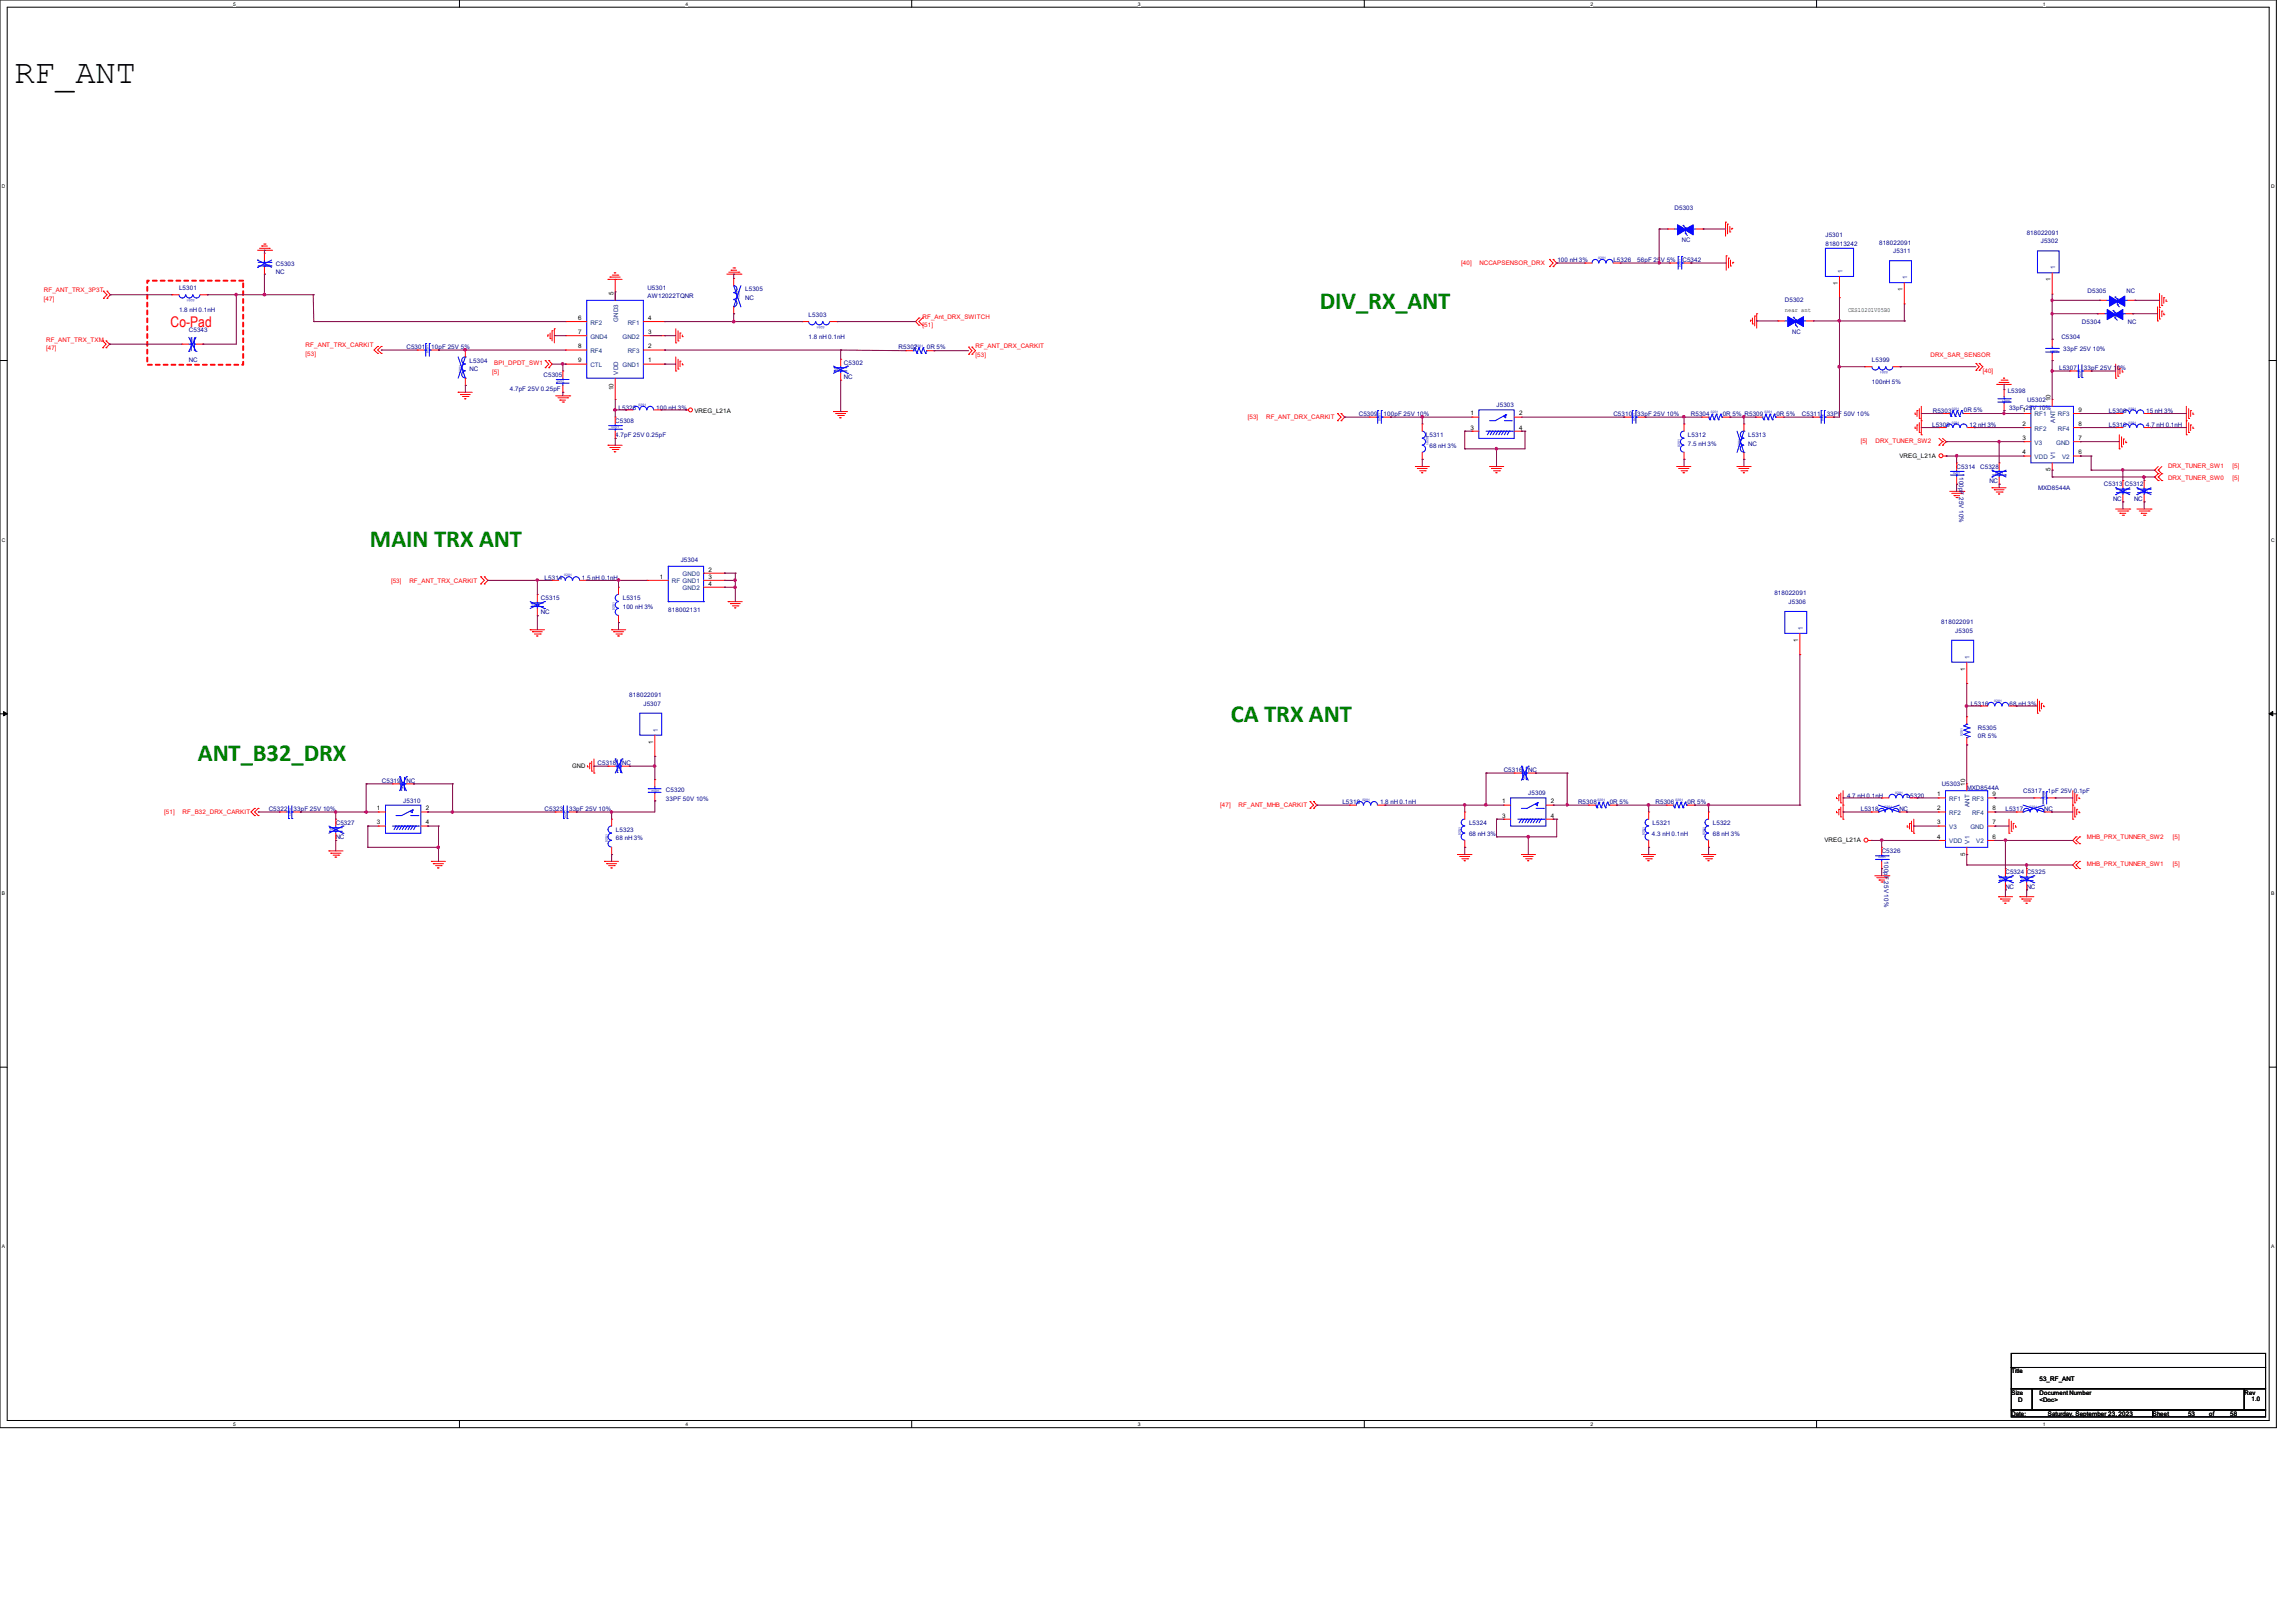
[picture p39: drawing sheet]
<svg xmlns="http://www.w3.org/2000/svg" width="297mm" height="210mm" viewBox="0 0 297 210" stroke-linecap="round" stroke-linejoin="round" font-family="sans-serif">
<defs><g id="words">
<text font-size="4.4" x="1.9" y="10.8">RF_ANT</text>
<g font-size="3.2" fill="#008000">
<text x="170.7" y="40">DIV_RX_ANT</text>
<text x="47.8" y="70.8">MAIN TRX ANT</text>
<text x="159.2" y="93.5">CA TRX ANT</text>
<text x="25.6" y="98.5">ANT_B32_DRX</text>
</g>
<text font-size="1.9" fill="#f00" x="22.1" y="42.3">Co-Pad</text>
<g font-size=".8" fill="#000080">
<text x="216.6" y="27.2">D5303</text>
<text x="35.7" y="34.4">C5303</text>
<text x="35.7" y="35.5">NC</text>
<text x="201.5" y="34">100 nH 3%</text>
<text x="208.7" y="33.9">L5326</text>
<text x="211.8" y="33.9">56pF 25V 5%</text>
<text x="217.6" y="31.3">NC</text>
<text x="217.6" y="33.9">C5342</text>
<text x="236.1" y="30.7">J5301</text>
<text x="236.1" y="31.8">818013242</text>
<text x="243.1" y="31.7">818022091</text>
<text x="244.9" y="32.8">J5311</text>
<text x="262.2" y="30.4">818022091</text>
<text x="264" y="31.5">J5302</text>
<text x="23.2" y="37.5">L5301</text>
<text x="23.2" y="40.4">1.8 nH 0.1nH</text>
<text x="83.8" y="38.5">AW12022TQNR</text>
<text x="83.8" y="37.5">U5301</text>
<text x="96.4" y="37.7">L5305</text>
<text x="96.4" y="38.8">NC</text>
<text x="104.6" y="41">L5303</text>
<text x="230.9" y="39.1">D5302</text>
<text x="269.3" y="41.9">D5304</text>
<text x="270" y="37.9">D5305</text>
<text x="275.1" y="37.9">NC</text>
<text x="275.3" y="41.9">NC</text>
<text x="24.4" y="43">C5343</text>
<text x="24.4" y="46.8">NC</text>
<text x="52.6" y="45.1">C5301</text>
<text x="55.8" y="45.1">10pF 25V 5%</text>
<text x="60.7" y="46.9">L5304</text>
<text x="104.6" y="43.9">1.8 nH 0.1nH</text>
<text x="109.2" y="47.2">C5302</text>
<text x="116.2" y="45.2">R5302</text>
<text x="119.9" y="45.2">0R 5%</text>
<text x="231.8" y="43.2">NC</text>
<text x="242.1" y="46.9">L5399</text>
<text x="266.4" y="47.9">L5307</text>
<text x="266.7" y="43.9">C5304</text>
<text x="266.9" y="45.4">33pF 25V 10%</text>
<text x="269.6" y="47.9">33pF 25V 10%</text>
<text x="60.7" y="48">NC</text>
<text x="66" y="50.6">4.7pF 25V 0.25pF</text>
<text x="70.3" y="48.8">C5305</text>
<text x="80" y="53">L5325</text>
<text x="84.9" y="53">100 nH 3%</text>
<text x="109.2" y="49.1">NC</text>
<text x="175.8" y="53.8">C5309</text>
<text x="179" y="53.8">100pF 25V 10%</text>
<text x="193.6" y="52.7">J5303</text>
<text x="208.7" y="53.8">C5310</text>
<text x="211.8" y="53.8">33pF 25V 10%</text>
<text x="218.7" y="53.8">R5304</text>
<text x="222.8" y="53.8">0R 5% R5309</text>
<text x="229.8" y="53.8">0R 5%</text>
<text x="233.1" y="53.8">C5311</text>
<text x="236.3" y="53.8">33PF 50V 10%</text>
<text x="242.1" y="49.7">100nH 5%</text>
<text x="250" y="53.5">R5303</text>
<text x="254" y="53.3">0R 5%</text>
<text x="259.7" y="50.9">L5398</text>
<text x="259.9" y="53">33pF 25V 10%</text>
<text x="262.3" y="52">U5302</text>
<text x="272.8" y="53.5">L5308</text>
<text x="277.6" y="53.5">15 nH 3%</text>
<text x="79.6" y="54.7">C5308</text>
<text x="79.6" y="56.6">4.7pF 25V 0.25pF</text>
<text x="184.4" y="56.6">L5311</text>
<text x="184.9" y="57.9">68 nH 3%</text>
<text x="218.4" y="56.6">L5312</text>
<text x="218.4" y="57.7">7.5 nH 3%</text>
<text x="226.1" y="56.6">L5313</text>
<text x="226.1" y="57.7">NC</text>
<text x="249.9" y="55.3">L5309</text>
<text x="254.8" y="55.3">12 nH 3%</text>
<text x="272.8" y="55.3">L5310</text>
<text x="277.6" y="55.3">4.7 nH 0.1nH</text>
<text x="253.1" y="60.7">C5314</text>
<text x="253.4" y="61.7" transform="rotate(90 253.4 61.7)">100pF 25V 10%</text>
<text x="256.2" y="60.7">C5328</text>
<text x="257.3" y="62.5">NC</text>
<text x="263.7" y="63.4">MXD8544A</text>
<text x="272.2" y="62.9">C5313 C5312</text>
<text x="273.3" y="64.8">NC</text>
<text x="276.1" y="64.8">NC</text>
<text x="70" y="77.7">C5315</text>
<text x="70.4" y="75">L5314</text>
<text x="75.3" y="75">1.5 nH 0.1nH</text>
<text x="80.6" y="77.7">L5315</text>
<text x="88.1" y="72.7">J5304</text>
<text x="229.5" y="77">818022091</text>
<text x="70" y="79.5">NC</text>
<text x="80.6" y="78.8">100 nH 3%</text>
<text x="86.4" y="79.2">818002131</text>
<text x="231.4" y="78.1">J5306</text>
<text x="251.1" y="80.8">818022091</text>
<text x="252.9" y="81.9">J5305</text>
<text x="81.4" y="90.2">818022091</text>
<text x="83.2" y="91.3">J5307</text>
<text x="254.9" y="91.3">L5316</text>
<text x="255.9" y="94.4">R5305</text>
<text x="255.9" y="95.5">0R 5%</text>
<text x="260" y="91.3">68 nH 3%</text>
<text x="49.4" y="101.3">C5319</text>
<text x="52.6" y="101.3">NC</text>
<text x="77.3" y="99">C5318</text>
<text x="80.5" y="99">NC</text>
<text x="194.5" y="99.9">C5316</text>
<text x="197.7" y="99.9">NC</text>
<text x="251.2" y="101.7">U5303</text>
<text x="34.8" y="104.9">C5322</text>
<text x="38" y="104.9">33pF 25V 10%</text>
<text x="43.4" y="106.8">C5327</text>
<text x="52.2" y="103.8">J5310</text>
<text x="70.4" y="104.9">C5323</text>
<text x="73.6" y="104.9">33pF 25V 10%</text>
<text x="79.7" y="107.7">L5323</text>
<text x="86.1" y="102.5">C5320</text>
<text x="86.1" y="103.6">33PF 50V 10%</text>
<text x="173.7" y="104.1">L5319</text>
<text x="178.5" y="104.1">1.8 nH 0.1nH</text>
<text x="190" y="106.8">L5324</text>
<text x="197.7" y="102.9">J5309</text>
<text x="204.1" y="104">R5308</text>
<text x="208.2" y="104">0R 5%</text>
<text x="213.8" y="106.8">L5321</text>
<text x="214.2" y="104">R5306</text>
<text x="218.3" y="104">0R 5%</text>
<text x="221.6" y="106.8">L5322</text>
<text x="238.9" y="103.2">4.7 nH 0.1nH</text>
<text x="240.7" y="104.9">L5318</text>
<text x="245.7" y="104.9">NC</text>
<text x="246.6" y="103.2">L5320</text>
<text x="254.4" y="102.2">MXD8544A</text>
<text x="259.4" y="104.9">L5317</text>
<text x="261.7" y="102.7">C5317</text>
<text x="264.5" y="104.9">NC</text>
<text x="264.9" y="102.7">1pF 25V 0.1pF</text>
<text x="43.4" y="108.6">NC</text>
<text x="79.7" y="108.8">68 nH 3%</text>
<text x="190" y="108.2">68 nH 3%</text>
<text x="213.7" y="108.1">4.3 nH 0.1nH</text>
<text x="221.6" y="108.2">68 nH 3%</text>
<text x="243.4" y="110.4">C5326</text>
<text x="243.7" y="111.5" transform="rotate(90 243.7 111.5)">100pF 25V 10%</text>
<text x="259.4" y="113.2">C5324 C5325</text>
<text x="259.4" y="115">NC</text>
<text x="262.2" y="115">NC</text>
</g>
<g font-size=".8" fill="#f00">
<text x="189" y="34.3">[40]</text>
<text x="191.4" y="34.3">NCCAPSENSOR_DRX</text>
<text x="5.7" y="37.8">RF_ANT_TRX_3P3T</text>
<text x="5.7" y="38.9">[47]</text>
<text x="119.3" y="41.3">RF_Ant_DRX_SWITCH</text>
<text x="6" y="44.2">RF_ANT_TRX_TXM</text>
<text x="6" y="45.3">[47]</text>
<text x="39.5" y="45">RF_ANT_TRX_CARKIT</text>
<text x="39.5" y="46.1">[53]</text>
<text x="63.9" y="47.2">BPI_DPDT_SW1</text>
<text x="119.3" y="42.4">[51]</text>
<text x="126.2" y="45">RF_ANT_DRX_CARKIT</text>
<text x="126.2" y="46.1">[53]</text>
<text x="249.7" y="46.2">DRX_SAR_SENSOR</text>
<text x="63.7" y="48.3">[5]</text>
<text x="256.5" y="48.2">[40]</text>
<text x="161.4" y="54.3">[53]</text>
<text x="163.8" y="54.3">RF_ANT_DRX_CARKIT</text>
<text x="240.7" y="57.4">[5]</text>
<text x="242.6" y="57.4">DRX_TUNER_SW2</text>
<text x="280.5" y="60.6">DRX_TUNER_SW1</text>
<text x="280.5" y="62.1">DRX_TUNER_SW0</text>
<text x="288.8" y="60.6">[5]</text>
<text x="288.8" y="62.1">[5]</text>
<text x="50.6" y="75.4">[53]</text>
<text x="53" y="75.4">RF_ANT_TRX_CARKIT</text>
<text x="21.3" y="105.3">[51]</text>
<text x="23.6" y="105.3">RF_B32_DRX_CARKIT</text>
<text x="157.9" y="104.5">[47]</text>
<text x="160.2" y="104.5">RF_ANT_MHB_CARKIT</text>
<text x="270" y="112.1">MHB_PRX_TUNNER_SW1</text>
<text x="270" y="108.6">MHB_PRX_TUNNER_SW2</text>
<text x="281.1" y="112.1">[5]</text>
<text x="281.1" y="108.6">[5]</text>
</g>
<g font-size=".8" fill="#004080">
<text x="238.3" y="35.3" transform="rotate(-90 238.3 35.3)">1</text>
<text x="265.8" y="34.8" transform="rotate(-90 265.8 34.8)">1</text>
<text x="76.4" y="42">RF2</text>
<text x="80" y="41.6" transform="rotate(-90 80 41.6)">GND3</text>
<text x="81.2" y="42">RF1</text>
<text x="246.7" y="36.1" transform="rotate(-90 246.7 36.1)">1</text>
<text x="76.4" y="47.5">CTL</text>
<text x="76.4" y="43.8">GND4</text>
<text x="76.4" y="45.7">RF4</text>
<text x="80.5" y="47.5">GND1</text>
<text x="80.5" y="43.8">GND2</text>
<text x="81.2" y="45.7">RF3</text>
<text x="80" y="48.5" transform="rotate(-90 80 48.5)">VDD</text>
<text x="263.2" y="53.9">RF1</text>
<text x="266.2" y="53.9">RF3</text>
<text x="263.2" y="55.7">RF2</text>
<text x="263.2" y="57.5">V3</text>
<text x="263.2" y="59.4">VDD</text>
<text x="265.8" y="59.4" transform="rotate(-90 265.8 59.4)">V1</text>
<text x="265.8" y="54.7" transform="rotate(-90 265.8 54.7)">ANT</text>
<text x="266" y="57.5">GND</text>
<text x="266.2" y="55.7">RF4</text>
<text x="266.7" y="59.4">V2</text>
<text x="86.9" y="75.5">RF GND1</text>
<text x="88.3" y="74.5">GND0</text>
<text x="88.3" y="76.4">GND2</text>
<text x="233.2" y="81.5" transform="rotate(-90 233.2 81.5)">1</text>
<text x="254.8" y="85.2" transform="rotate(-90 254.8 85.2)">1</text>
<text x="85.1" y="94.7" transform="rotate(-90 85.1 94.7)">1</text>
<text x="252.1" y="103.6">RF1</text>
<text x="252.1" y="105.5">RF2</text>
<text x="252.1" y="107.3">V3</text>
<text x="254.8" y="104.4" transform="rotate(-90 254.8 104.4)">ANT</text>
<text x="254.9" y="107.3">GND</text>
<text x="255.1" y="103.6">RF3</text>
<text x="255.1" y="105.5">RF4</text>
<text x="252.1" y="109.1">VDD</text>
<text x="254.8" y="109.2" transform="rotate(-90 254.8 109.2)">V1</text>
<text x="255.7" y="109.1">V2</text>
</g>
<g font-size=".8">
<text x="74.8" y="41.4">6</text>
<text x="79.4" y="38.2" transform="rotate(-90 79.4 38.2)">5</text>
<text x="83.9" y="41.4">4</text>
<text x="230.9" y="40.4">near ant</text>
<text x="237.7" y="36.9" transform="rotate(-90 237.7 36.9)">1</text>
<text x="239.1" y="40.4">CES10201V05B0</text>
<text x="246.1" y="37.7" transform="rotate(-90 246.1 37.7)">1</text>
<text x="265.2" y="36.4" transform="rotate(-90 265.2 36.4)">1</text>
<text x="74.8" y="46.9">9</text>
<text x="74.8" y="43.2">7</text>
<text x="74.8" y="45.1">8</text>
<text x="83.9" y="46.9">1</text>
<text x="83.9" y="43.2">3</text>
<text x="83.9" y="45.1">2</text>
<text x="79.4" y="50.5" transform="rotate(-90 79.4 50.5)">10</text>
<text x="89.8" y="53.5">VREG_L21A</text>
<text x="190.2" y="53.8">1</text>
<text x="196.5" y="53.8">2</text>
<text x="261.6" y="53.3">1</text>
<text x="265.2" y="51.9" transform="rotate(-90 265.2 51.9)">10</text>
<text x="268.9" y="53.3">9</text>
<text x="190.2" y="55.6">3</text>
<text x="196.5" y="55.6">4</text>
<text x="245.7" y="59.2">VREG_L21A</text>
<text x="261.6" y="55.1">2</text>
<text x="261.6" y="56.9">3</text>
<text x="261.6" y="58.8">4</text>
<text x="268.9" y="55.1">8</text>
<text x="268.9" y="56.9">7</text>
<text x="268.9" y="58.8">6</text>
<text x="265.2" y="61" transform="rotate(-90 265.2 61)">5</text>
<text x="85.3" y="74.9">1</text>
<text x="91.7" y="74">2</text>
<text x="91.7" y="74.9">3</text>
<text x="91.7" y="75.8">4</text>
<text x="232.6" y="83.1" transform="rotate(-90 232.6 83.1)">1</text>
<text x="254.2" y="86.8" transform="rotate(-90 254.2 86.8)">1</text>
<text x="74" y="99.4">GND</text>
<text x="84.5" y="96.2" transform="rotate(-90 84.5 96.2)">1</text>
<text x="254.2" y="101.7" transform="rotate(-90 254.2 101.7)">10</text>
<text x="48.8" y="104.9">1</text>
<text x="48.8" y="106.7">3</text>
<text x="55.1" y="104.9">2</text>
<text x="55.1" y="106.7">4</text>
<text x="194.3" y="104">1</text>
<text x="194.3" y="105.8">3</text>
<text x="200.6" y="104">2</text>
<text x="200.6" y="105.8">4</text>
<text x="250.6" y="103">1</text>
<text x="250.6" y="104.9">2</text>
<text x="250.6" y="106.7">3</text>
<text x="257.8" y="103">9</text>
<text x="257.8" y="104.9">8</text>
<text x="257.8" y="106.7">7</text>
<text x="236" y="109">VREG_L21A</text>
<text x="250.6" y="108.5">4</text>
<text x="254.2" y="110.7" transform="rotate(-90 254.2 110.7)">5</text>
<text x="257.8" y="108.5">6</text>
<text x="260.2" y="177.7">Title</text>
<text x="263.8" y="178.6">53_RF_ANT</text>
<text x="260.2" y="180.5">Size</text>
<text x="260.2" y="183.2">Date:</text>
<text x="261.1" y="181.4">D</text>
<text x="263.8" y="181.4">&lt;Doc&gt;</text>
<text x="263.8" y="180.5">Document Number</text>
<text x="264.9" y="183.2">Saturday, September 23, 2023</text>
<text x="278.5" y="183.2">Sheet</text>
<text x="283" y="183.2">53</text>
<text x="285.8" y="183.2">of</text>
<text x="288.5" y="183.2">58</text>
<text x="290.3" y="180.5">Rev</text>
<text x="291.3" y="181.3">1.0</text>
</g>
<g font-size=".6">
<text x="30.2" y=".7">5</text>
<text x="88.7" y=".7">4</text>
<text x="147.2" y=".7">3</text>
<text x="205.7" y=".7">2</text>
<text x="264.2" y=".7">1</text>
<text x=".3" y="24.4">D</text>
<text x="293.8" y="24.4">D</text>
<text x=".3" y="70.1">C</text>
<text x="293.8" y="70.1">C</text>
<text x=".3" y="115.8">B</text>
<text x="293.8" y="115.8">B</text>
<text x=".3" y="161.5">A</text>
<text x="293.8" y="161.5">A</text>
<text x="30.2" y="184.5">5</text>
<text x="88.7" y="184.5">4</text>
<text x="147.2" y="184.5">3</text>
<text x="205.7" y="184.5">2</text>
<text x="264.2" y="184.5">1</text>
</g>
<g font-size=".4" fill="#00f">
<text x="35" y="34.1" transform="rotate(-180 35 34.1)">0201</text>
<text x="206.8" y="33.5">0201</text>
<text x="217.4" y="34.5" transform="rotate(-90 217.4 34.5)">0201</text>
<text x="25.1" y="38.7" transform="rotate(-180 25.1 38.7)">0201</text>
<text x="95.4" y="37.7" transform="rotate(90 95.4 37.7)">0201</text>
<text x="24.9" y="43.8" transform="rotate(90 24.9 43.8)">0201</text>
<text x="55.4" y="45.7" transform="rotate(-90 55.4 45.7)">0201</text>
<text x="106.6" y="42.2" transform="rotate(-180 106.6 42.2)">0201</text>
<text x="108" y="47.9">0201</text>
<text x="118.4" y="44.9">0201</text>
<text x="266.2" y="45.3" transform="rotate(-180 266.2 45.3)">0201</text>
<text x="59.7" y="48.2" transform="rotate(-90 59.7 48.2)">0201</text>
<text x="72.1" y="49.4">0201</text>
<text x="82.6" y="52.6">0201</text>
<text x="221.3" y="53.5">0201</text>
<text x="228.3" y="53.5">0201</text>
<text x="244.2" y="48" transform="rotate(-180 244.2 48)">0201</text>
<text x="252.5" y="53">0201</text>
<text x="260" y="51.8" transform="rotate(-180 260 51.8)">0201</text>
<text x="269.2" y="48.8" transform="rotate(-90 269.2 48.8)">0201</text>
<text x="275.3" y="53">0201</text>
<text x="79.1" y="55.4">0201</text>
<text x="178.6" y="54.4" transform="rotate(-90 178.6 54.4)">0201</text>
<text x="184.5" y="56.6" transform="rotate(90 184.5 56.6)">0201</text>
<text x="211.5" y="54.4" transform="rotate(-90 211.5 54.4)">0201</text>
<text x="217.3" y="57.8" transform="rotate(-90 217.3 57.8)">0201</text>
<text x="225.1" y="57.8" transform="rotate(-90 225.1 57.8)">0201</text>
<text x="235.9" y="54.5" transform="rotate(-90 235.9 54.5)">0402</text>
<text x="252.5" y="54.9">0201</text>
<text x="275.3" y="54.9">0201</text>
<text x="252.6" y="61.3">0201</text>
<text x="258.1" y="61.3">0201</text>
<text x="274.2" y="63.6">0201</text>
<text x="276.9" y="63.6">0201</text>
<text x="73" y="74.6">0201</text>
<text x="68.8" y="78.4">0201</text>
<text x="79.5" y="78.9" transform="rotate(-90 79.5 78.9)">0201</text>
<text x="253.9" y="95.2" transform="rotate(-90 253.9 95.2)">0201</text>
<text x="258" y="90.9">0201</text>
<text x="80" y="98.7" transform="rotate(90 80 98.7)">0201</text>
<text x="197.3" y="100.8" transform="rotate(-90 197.3 100.8)">0201</text>
<text x="37.5" y="104.6" transform="rotate(90 37.5 104.6)">0201</text>
<text x="42.7" y="107.4">0201</text>
<text x="52.2" y="102.2" transform="rotate(-90 52.2 102.2)">0201</text>
<text x="73.2" y="105.8" transform="rotate(-90 73.2 105.8)">0201</text>
<text x="85.3" y="102.2" transform="rotate(-180 85.3 102.2)">0402</text>
<text x="176.2" y="103.7">0201</text>
<text x="206.7" y="103.7">0201</text>
<text x="216.7" y="103.7">0201</text>
<text x="243.8" y="104.6">0201</text>
<text x="245.2" y="102.7">0201</text>
<text x="262.6" y="104.6">0201</text>
<text x="264.4" y="102.5" transform="rotate(90 264.4 102.5)">0201</text>
<text x="78.6" y="108.9" transform="rotate(-90 78.6 108.9)">0201</text>
<text x="189" y="108" transform="rotate(-90 189 108)">0201</text>
<text x="212.8" y="108" transform="rotate(-90 212.8 108)">0201</text>
<text x="220.6" y="108" transform="rotate(-90 220.6 108)">0201</text>
<text x="243" y="111.1">0201</text>
<text x="258.7" y="113.8">0201</text>
<text x="261.5" y="113.8">0201</text>
</g>
</g></defs>
<path d="M0 0h294.5v184.7h-294.5zM.9 .9h292.6v182.9h-292.6z" fill="none" stroke="#000" stroke-width=".13"/>
<g fill="#fff">
<path d="M30.2 .1h.3v.7h-.3z"/>
<path d="M30.2 183.9h.3v.8h-.3z"/>
</g>
<path d="M59.4 0v.9M59.4 183.8v.9" fill="none" stroke="#000" stroke-width=".13"/>
<g fill="#fff">
<path d="M88.7 .1h.3v.7h-.3z"/>
<path d="M88.7 183.9h.3v.8h-.3z"/>
</g>
<path d="M117.9 0v.9M117.9 183.8v.9" fill="none" stroke="#000" stroke-width=".13"/>
<g fill="#fff">
<path d="M147.2 .1h.3v.7h-.3z"/>
<path d="M147.2 183.9h.3v.8h-.3z"/>
</g>
<path d="M176.5 0v.9M176.5 183.8v.9" fill="none" stroke="#000" stroke-width=".13"/>
<g fill="#fff">
<path d="M205.7 .1h.4v.7h-.4z"/>
<path d="M205.7 183.9h.4v.8h-.4z"/>
</g>
<path d="M235 0v.9M235 183.8v.9" fill="none" stroke="#000" stroke-width=".13"/>
<g fill="#fff">
<path d="M264.2 .1h.4v.7h-.4z"/>
<path d="M264.2 183.9h.4v.8h-.4z"/>
<path d="M.3 23.8h.4v.7h-.4z"/>
<path d="M293.8 23.8h.5v.7h-.5z"/>
<path d="M.3 69.5h.4v.7h-.4z"/>
<path d="M293.8 69.5h.5v.7h-.5z"/>
</g>
<path d="M0 46.7h.9M293.5 46.7h1" fill="none" stroke="#000" stroke-width=".13"/>
<g fill="#fff">
<path d="M.3 115.2h.4v.8h-.4z"/>
<path d="M293.8 115.2h.4v.8h-.4z"/>
</g>
<path d="M0 92.4h.9M293.5 92.4h1" fill="none" stroke="#000" stroke-width=".13"/>
<path d="M.5 92.1l.4 .3-.4 .2zM293.5 92.4l.5-.3v.5z" fill="#000" stroke="#000" stroke-width=".13"/>
<g fill="#fff">
<path d="M.3 161h.3v.7h-.3z"/>
<path d="M293.8 161h.4v.7h-.4z"/>
</g>
<path d="M0 138.1h.9M293.5 138.1h1M260.2 175.1h32.9v1.9h-32.9zM260.2 177h32.9v2.7h-32.9zM260.2 179.7h2.7v2.8h-2.7zM262.9 179.7h27.4v2.8h-27.4zM290.3 179.7h2.8v2.8h-2.8zM260.2 182.5h18.3v.8h-18.3zM278.5 182.5h14.6v.8h-14.6z" fill="none" stroke="#000" stroke-width=".13"/>
<path d="M19 36.3h12.5v10.9h-12.5z" fill="none" stroke="#f00" stroke-width=".25" stroke-dasharray=".5"/>
<g fill="none" stroke="#f00" stroke-width=".13">
<path d="M13.4 38.6h.1M13.4 37.7h.1M13.4 37.7l.4 .4-.4 .5M13.8 37.7h.1M13.8 38.6h.1M13.8 37.7l.5 .4-.5 .5M22.2 38.1h.1M22.2 38.1h1M25.9 38.1h.9M26.8 38.1h.1M33.3 32.4h1.8M33.6 32.1h1.2"/>
<path d="M33.9 31.8h.1M33.9 31.8h.7M34.1 31.6h.2M34.2 35.5h.1M34.2 32.8h.1M34.2 32.8v.9M34.2 34.6v.9M34.3 31.6h.1M34.8 32.1h.1M35.1 32.4h.1M78.7 36.2h.1M78.7 36.2h1.8"/>
<path d="M78.9 35.9h.1M78.9 35.9h1.3M79.2 35.6h.7M79.5 35.3h.1M79.5 35.3h.2M79.6 36.2h.1M79.6 36.2v2.7M79.9 35.6h.1M94 35.5h1.8M94.3 35.2h1.3M94.6 35h.1M94.6 35h.7"/>
<path d="M94.8 34.7h.2M94.9 36h.1M94.9 36v1M94.9 39.7v.9M95 34.7h.1M95.6 35.2h.1M95.8 35.5h.1M200.4 34.5h.1M200.4 33.6h.1M200.4 33.6l.5 .4-.5 .5M200.9 33.6h.1M200.9 34.5h.1"/>
<path d="M200.9 33.6l.5 .4-.5 .5M205 34h.1M205 34h1M208.7 34h.9M209.6 34h.1M215.7 29.6h.1M215.7 29.6h.9M216 34h.1M216 34h.9M217.8 34h.9M218.7 34h.1M219.4 29.6h.9"/>
<path d="M220.3 29.6h.1M223.2 28.7h.1M223.2 28.7v1.9M223.3 33.1h.1M223.3 33.1v1.9M223.5 29h.1M223.5 29v1.3M223.6 33.4h.1M223.6 33.4v1.3M223.8 30h.1M223.8 29.3v.7M223.9 34.4h.1"/>
<path d="M223.9 33.7v.7M224 29.5h.1M224 29.5v.2M224.2 34h.1M224.2 34v.1M238 38.5h.1M238 35.8v2.7M246.3 39.3h.1M246.3 36.6v2.7M265.5 38.1h.1M265.5 35.3v2.8M271.6 38.9h.1"/>
<path d="M271.6 38.9h.9M275.3 38.9h.9M276.2 38.9h.1M279.1 39.7v1.8M279.4 39.8h.1M279.4 38v1.8M279.4 40v1.3M279.7 39.5h.1M279.7 38.2v1.3M279.9 38.5h.1M279.9 38.5v.7M280.2 39h.1"/>
<path d="M280.2 38.8v.2M13.3 45h.1M13.3 44.1h.1M13.3 44.1l.4 .4-.4 .5M13.7 44.1h.1M13.7 45h.1M13.7 44.1l.5 .4-.5 .5M23.5 44.5h.1M23.5 44.5h.9M25.4 44.5h.8M26.2 44.5h.1M48.9 45.7h.1"/>
<path d="M48.9 44.8h.1M48.9 44.8l-.5 .5 .5 .4M49.3 45.7h.1M49.3 44.8h.1M49.3 44.8l-.4 .5 .4 .4M54 45.3h.1M54 45.3h.9M55.8 45.3h.9M56.7 45.3h.1M59.3 50.8h.1M59.3 50.8h1.8M59.6 51.1h.1"/>
<path d="M59.6 51.1h1.2M59.8 51.3h.7M60.1 51.6h.1M60.1 51.6h.2M60.2 49.9h.1M60.2 45.3h.1M60.2 45.3v.9M60.2 48.9v1M60.5 51.3h.1M70.5 46.7h.1M70.5 47.6h.1M70.5 46.7l.5 .4-.5 .5"/>
<path d="M70.9 43.3h.1M70.9 43.3v.3M71 47.6h.1M71 46.7h.1M71 46.7l.4 .4-.4 .5M71.2 43.8h.1M71.2 43.1v.7M71.4 42.8h.1M71.4 42.8v1.3M71.7 42.5h.1M71.7 42.5v1.9M71.9 51.2h1.8"/>
<path d="M72.2 51.5h1.2M72.4 51.8h.1M72.4 51.8h.8M72.7 52h.2M72.8 48h.1M72.8 50.8h.1M72.8 48v.9M72.8 49.9v.9M72.9 52h.1M73.2 47.1h.1M73.2 43.4h.1M73.2 41.6h.1"/>
<path d="M73.2 45.3h.1M73.2 45.3h2.7M73.2 47.1h2.7M73.2 43.4h2.7M73.2 41.6h2.7M73.4 51.5h.1M73.7 51.2h.1M78.7 57.6h.1M78.7 57.6h1.8M78.9 57.9h.1M78.9 57.9h1.3M79.2 58.2h.7"/>
<path d="M79.5 58.5h.1M79.5 58.5h.2M79.6 54h.1M79.6 56.7h.1M79.6 51.7h.1M79.6 48.9v2.8M79.6 54v.9M79.6 55.8v.9M79.9 58.2h.1M80.9 53h.1M80.9 53h1M83.2 45.3h2.8"/>
<path d="M83.2 47.1h2.8M83.2 43.4h2.8M83.2 41.6h2.8M84.6 53h.9M85.5 53h.1M86 47.1h.1M86 43.4h.1M86 41.6h.1M86 45.3h.1M87.4 44.4h.1M87.4 48h.1M87.4 42.5v1.9"/>
<path d="M87.4 46.2v1.8M87.7 44.1h.1M87.7 47.8h.1M87.7 42.8v1.3M87.7 46.5v1.3M88 43.1h.1M88 46.7h.1M88 43.1v.7M88 46.7v.8M88.3 43.6h.1M88.3 47.2h.1M88.3 43.3v.3"/>
<path d="M88.3 47v.2M88.7 53h.1M88.7 53h.4M94.9 40.6h.1M103.7 41.6h.1M103.7 41.6h.9M107.4 41.6h.9M107.8 53.3h.1M107.8 53.3h1.8M108.1 53.5h.1M108.1 53.5h1.3M108.3 41.6h.1"/>
<path d="M108.4 53.8h.7M108.6 54.1h.1M108.6 54.1h.2M108.8 46.5h.1M108.8 49.2h.1M108.8 46.5v.9M108.8 48.3v.9M109.1 53.8h.1M117.1 45.4h.1M117.1 45.4h1M118.9 42.1h.1M118.9 41.1h.1"/>
<path d="M118.9 41.1l-.5 .5 .5 .5M119.3 41.1h.1M119.3 42.1h.1M119.3 41.1l-.4 .5 .4 .5M119.9 45.4h.9M120.8 45.4h.1M125.3 45.8h.1M125.3 44.9h.1M125.3 44.9l.4 .5-.4 .4M125.7 45.8h.1M125.7 44.9h.1M125.7 44.9l.5 .5-.5 .4"/>
<path d="M173 54.4h.1M173 53.5h.1M173 53.5l.5 .5-.5 .4M173.5 53.5h.1M173.5 54.4h.1M173.5 53.5l.4 .5-.4 .4M177.1 54h.1M177.1 54h1M179 54h.9M179.9 54h.1M184 59.4h.1M184 54.9h.1"/>
<path d="M184 54.9v.9M184 58.5v.9M190.4 54h.1M190.4 55.8h.1M190.4 54h.9M190.4 55.8h.9M195.9 54h.9M195.9 55.8h.9M196.8 54h.1M196.8 55.8h.1M210.1 54h.1M210.1 54h.9"/>
<path d="M211.9 54h.9M212.8 54h.1M217.8 59.4h.1M217.8 54.9h.1M217.8 54.9v.9M217.8 58.5v.9M220.1 54h.1M220.1 54h.9M222.8 54h1M223.8 54h.1M225.6 59.4h.1M225.6 54.9h.1"/>
<path d="M225.6 54.9v.9M225.6 58.5v.9M226.4 41.4h.1M226.4 41.4v.2M226.7 41.9h.1M226.7 41.1v.8M227 40.9h.1M227 40.9v1.3M227.1 54h.1M227.1 54h.9M227.2 40.6h.1M227.2 40.6v1.9"/>
<path d="M229.8 54h.9M230 41.5h.1M230 41.5h.9M230.7 54h.1M233.6 41.5h1M234.5 54h.1M234.5 54h.9M234.6 41.5h.1M236.3 54h.9M237.2 54h.1M241.2 47.5h.1M241.2 47.5h.9"/>
<path d="M244.9 47.5h.9M245.8 47.5h.1M247.7 53.6h.1M247.7 55.4h.1M247.7 53.4v.2M247.7 55.2v.2M248 53.1h.1M248 55h.1M248 53.1v.8M248 55v.7M248.3 54.1h.1M248.3 56h.1"/>
<path d="M248.3 52.9v1.2M248.3 54.7v1.3M248.5 54.4h.1M248.5 56.3h.1M248.5 52.6v3.7M250.8 57.6h.1M250.8 55.3h.1M250.8 56.7l.5 .4M250.8 55.3h1M251.3 57.1h.1M251.3 57.6h.1M251.3 53.5h.1"/>
<path d="M251.3 53.5h.9M251.3 57.1l-.5 .5M251.3 56.7l.5 .4M251.4 59h.4M251.8 59h.1M251.8 57.1h.1M251.8 57.1l-.5 .5M253.1 59.9h.1M253.1 59.9v.9M254 53.5h.9M254.5 55.3h.9M254.9 53.5h.1"/>
<path d="M255.4 55.3h.1M255.6 47.9h.1M255.6 47h.1M255.6 47l.4 .5-.4 .4M256 47.9h.1M256 47h.1M256 47l.5 .5-.5 .4M258.3 49.7h.1M258.3 49.7h1.9M258.6 49.5h.1M258.6 59.9h.1M258.6 49.5h1.3"/>
<path d="M258.6 59.9v.9M258.9 49.2h.7M259.2 48.9h.1M259.2 53.1h.1M259.2 50.4h.1M259.2 50.4v.9M259.2 52.2v.9M259.6 49.2h.1M261.8 53.5h.1M261.8 55.3h.1M261.8 57.1h.1M261.8 59h.1"/>
<path d="M261.8 59h.9M261.8 53.5h.9M261.8 55.3h.9M261.8 57.1h.9M265.5 51.7h.1M265.5 46.7h.1M265.5 43.9h.1M265.5 43.9v.9M265.5 45.7v1M265.5 51.7v.9M265.5 59.9v.9M267.8 48h.1"/>
<path d="M267.8 48h.8M268.2 59h.9M268.2 53.5h.9M268.2 55.3h.9M268.2 57.1h.9M269.1 53.5h.1M269.1 55.3h.1M269.1 57.1h.1M269.1 59h.1M269.6 48h.9M270.5 48h.1M271.3 40.6h.1"/>
<path d="M271.3 40.6h.9M273.7 48.9h.1M273.7 53.5h.1M273.7 55.3h.1M273.7 47.1v1.8M273.7 53.5h.9M273.7 55.3h.9M274 48.7h.1M274 47.4v1.3M274.2 58.1h.1M274.2 56.3v1.8M274.2 47.7h.1"/>
<path d="M274.2 47.7v.7M274.4 57.8h.1M274.4 56.5v1.3M274.5 48.1h.1M274.5 47.9v.2M274.7 56.8h.1M274.7 56.8v.7M275 57.3h.1M275 57.1v.2M275 40.6h.9M275.9 40.6h.1M277.4 53.5h.9"/>
<path d="M277.4 55.3h.9M278.3 53.5h.1M278.3 55.3h.1M279.1 41.5h.1M279.4 41.3h.1M279.7 40.3h.1M279.7 40.3v.7M279.9 40.7h.1M279.9 40.5v.2M282.8 54.4h.1M282.8 56.3h.1M282.8 52.6v3.7"/>
<path d="M283.1 54.1h.1M283.1 56h.1M283.1 52.9v1.2M283.1 54.7v1.3M283.4 53.1h.1M283.4 55h.1M283.4 53.1v.8M283.4 55v.7M283.7 53.6h.1M283.7 55.4h.1M283.7 53.4v.2M283.7 55.2v.2"/>
<path d="M62.2 75.6h.1M62.2 74.6h.1M62.2 74.6l.5 .5-.5 .5M62.7 74.6h.1M62.7 75.6h.1M62.7 74.6l.4 .5-.4 .5M69.5 76.9h.1M69.5 79.7h.1M69.5 76.9v1M69.5 78.7v1M71.3 75.1h.1M71.3 75.1h1"/>
<path d="M75 75.1h.9M75.9 75.1h.1M80 76h.1M80 76v.9M80 79.7v.9M83.7 75.1h.1M83.7 75.1h2.7M91 74.2h2.7M91 75.1h2.7M91 76h2.7M93.7 74.2h.1M93.7 75.1h.1"/>
<path d="M93.7 76h.1M94.2 77.9h.1M94.2 77.9h1.8M94.5 78.1h.1M94.5 78.1h1.3M94.7 78.4h.8M95 78.7h.1M95 78.7h.2M95.5 78.4h.1M183.1 60.4h.1M183.1 60.4h1.8M183.3 60.6h.1"/>
<path d="M183.3 60.6h1.3M183.6 60.9h.8M183.9 61.2h.1M183.9 61.2h.2M184.4 60.9h.1M192.7 60.4h.1M192.7 60.4h1.8M193 60.6h.1M193 60.6h1.2M193.2 60.9h.8M193.5 61.2h.1M193.5 61.2h.2"/>
<path d="M194 60.9h.1M216.9 60.4h.1M216.9 60.4h1.8M217.2 60.6h.1M217.2 60.6h1.3M217.5 60.9h.7M217.7 61.2h.1M217.7 61.2h.2M218.2 60.9h.1M224.7 60.4h.1M224.7 60.4h1.8M225 60.6h.1"/>
<path d="M225 60.6h1.2M225.2 60.9h.8M225.5 61.2h.1M225.5 61.2h.2M226 60.9h.1M252.2 63.6h1.8M252.5 63.8h1.2M252.8 64.1h.1M252.8 64.1h.7M253 64.4h.2M253.1 62.7h.1M253.1 61.7v1"/>
<path d="M253.2 64.4h.1M253.7 63.8h.1M254 63.6h.1M257.7 63.1h.1M257.7 63.1h1.8M258 63.4h.1M258 63.4h1.2M258.2 63.7h.8M258.5 63.9h.1M258.5 63.9h.2M258.6 62.7h.1M258.6 61.7v1"/>
<path d="M259 63.7h.1M265.5 60.8h.1M273.7 65.9h1.8M274 66.1h1.3M274.2 66.4h.1M274.2 66.4h.8M274.5 66.7h.2M274.6 62.2h.1M274.6 64.9h.1M274.6 62.2v.9M274.6 64v.9M274.7 66.7h.1"/>
<path d="M275.3 66.1h.1M275.5 65.9h.1M276.4 65.9h1.9M276.7 66.1h1.3M277 66.4h.1M277 66.4h.7M277.3 66.7h.2M277.4 62.2h.1M277.4 64.9h.1M277.4 62.2v.9M277.4 64v.9M277.5 66.7h.1"/>
<path d="M278 66.1h.1M278.3 65.9h.1M278.7 60.8h.1M278.7 61.7h.1M278.7 60.8l.5 .5M278.7 61.7l.5 .5M279.2 60.8h.1M279.2 61.3h.1M279.2 61.7h.1M279.2 62.2h.1M279.2 60.8l.5 .5M279.2 60.4l-.5 .4"/>
<path d="M279.2 61.7l.5 .5M279.2 61.3l-.5 .4M279.7 61.3h.1M279.7 62.2h.1M279.7 60.4l-.5 .4M279.7 61.3l-.5 .4M68.6 81.5h.1M68.6 81.5h1.8M68.9 81.7h.1M68.9 81.7h1.2M69.1 82h.8M69.4 82.3h.1"/>
<path d="M69.4 82.3h.2M69.9 82h.1M76 99.2h.1M76 99.1v.1M76.3 98.8h.1M76.3 98.8v.7M76.5 99.8h.1M76.5 98.5v1.3M76.8 98.2v1.8M78.7 99.1h.1M78.7 99.1h.9M79.1 81.5h.1"/>
<path d="M79.1 81.5h1.8M79.4 81.7h.1M79.4 81.7h1.3M79.7 82h.7M79.9 82.3h.1M79.9 82.3h.2M80 80.6h.1M80.4 82h.1M80.5 99.1h.9M81.4 99.1h.1M84.7 97.9h.1M84.7 95.1v2.8"/>
<path d="M232.8 84.7h.1M232.8 82v2.7M254.4 96.4h.1M254.4 92.8h.1M254.4 88.4h.1M254.4 85.7v2.7M254.4 92.8v.8M254.4 95.5v.9M256.2 91.4h.1M256.2 91.4h.9M259.9 91.4h.9M260.8 91.4h.1"/>
<path d="M263.6 92.3h.1M263.6 90.5v1.8M263.8 92h.1M263.8 90.7v1.3M264.1 91h.1M264.1 91v.7M264.4 91.4h.1M264.4 91.3v.1M32.9 104.6h.1M32.9 105.5h.1M32.9 104.6l-.4 .5 .4 .4M33.4 104.6h.1"/>
<path d="M33.4 105.5h.1M33.4 104.6l-.5 .5 .5 .4M36.2 105.1h.1M36.2 105.1h.8M38 105.1h.9M38.9 105.1h.1M42.5 110.1h.1M42.5 110.1h1.9M42.8 110.4h.1M42.8 110.4h1.3M43.1 110.7h.7M43.3 110.9h.1"/>
<path d="M43.3 110.9h.3M43.4 106h.1M43.4 108.8h.1M43.4 106v.9M43.4 107.8v1M43.8 110.7h.1M48.9 105.1h.1M48.9 106.9h.1M48.9 105.1h1M48.9 106.9h1M50.8 101.4h.1M50.8 101.4h.9"/>
<path d="M52.6 101.4h.9M53.5 101.4h.1M54.4 105.1h.9M54.4 106.9h.9M55.3 105.1h.1M55.3 106.9h.1M55.8 111.5h.1M55.8 111.5h1.8M56 111.8h.1M56 111.8h1.4M56.3 112h.8M56.6 112.3h.1"/>
<path d="M56.6 112.3h.2M57.1 112h.1M71.8 105.1h.1M71.8 105.1h.9M73.6 105.1h.9M74.5 105.1h.1M76.8 100h.1M78.2 111.5h.1M78.2 111.5h1.8M78.5 111.8h.1M78.5 111.8h1.3M78.7 112h.8"/>
<path d="M79 112.3h.1M79 112.3h.2M79.1 110.6h.1M79.1 106h.1M79.1 106v.9M79.1 109.6v1M79.5 112h.1M84.7 103.6h.1M84.7 100.9h.1M84.7 100.9v.9M84.7 102.7v.9M169.5 104.6h.1"/>
<path d="M169.5 103.7h.1M169.5 103.7l.4 .5-.4 .4M169.9 103.7h.1M169.9 104.6h.1M169.9 103.7l.4 .5-.4 .4M174.6 104.2h.1M174.6 104.2h.9M178.2 104.2h1M179.2 104.2h.1M188.6 110.6h.1M188.6 110.6h1.8M188.8 110.8h.1"/>
<path d="M188.8 110.8h1.3M189.1 111.1h.8M189.4 111.4h.1M189.4 111.4h.2M189.5 109.6h.1M189.5 105.1h.1M189.5 105.1v.9M189.5 108.8v.8M189.9 111.1h.1M194.5 104.2h.1M194.5 106h.1M194.5 104.2h.9"/>
<path d="M194.5 106h.9M195.9 100h.1M195.9 100h.9M196.8 110.6h.1M196.8 110.6h1.8M197.1 110.8h.1M197.1 110.8h1.2M197.4 111.1h.7M197.6 111.4h.1M197.6 111.4h.2M197.7 100h.9M198.1 111.1h.1"/>
<path d="M198.6 100h.1M200 104.2h.9M200 106h.9M200.9 104.2h.1M200.9 106h.1M205.5 104.2h.1M205.5 104.2h.9M208.2 104.2h.9M209.1 104.2h.1M212.3 110.6h.1M212.3 110.6h1.9M212.6 110.8h.1"/>
<path d="M212.6 110.8h1.3M212.9 111.1h.7M213.1 111.4h.1M213.1 111.4h.3M213.3 109.6h.1M213.3 105.1h.1M213.3 105.1v.9M213.3 108.8v.8M213.6 111.1h.1M215.6 104.2h.1M215.6 104.2h.9M218.3 104.2h.9"/>
<path d="M219.2 104.2h.1M220.1 110.6h.1M220.1 110.6h1.9M220.4 110.8h.1M220.4 110.8h1.3M220.6 111.1h.8M220.9 111.4h.1M220.9 111.4h.2M221 109.6h.1M221 105.1h.1M221 105.1v.9M221 108.8v.8"/>
<path d="M221.4 111.1h.1M237.6 103.3h.1M237.6 105.2h.1M237.6 103.2v.1M237.6 105v.2M237.9 102.9h.1M237.9 104.7h.1M237.9 102.9v.7M237.9 104.7v.8M238.1 103.9h.1M238.1 105.7h.1M238.1 102.6v1.3"/>
<path d="M238.1 104.4v1.3M238.4 104.2h.1M238.4 106h.1M238.4 102.3v3.7M241.7 108.8h.4M242.1 108.8h.1M242.1 105.1h.1M242.1 105.1h.9M242.5 113.3h1.8M242.8 113.6h1.3M243.1 113.9h.1M243.1 113.9h.7"/>
<path d="M243.3 114.1h.2M243.4 109.6h.1M243.4 112.4h.1M243.4 103.3h.1M243.4 103.3h.9M243.4 109.6v1M243.4 111.5v.9M243.5 114.1h.1M244.1 113.6h.1M244.3 113.3h.1M245.7 105.1h.9M246.6 105.1h.1"/>
<path d="M246.7 107h.1M246.7 106.8v.2M247 106.6h.1M247 106.6v.7M247.1 103.3h.9M247.3 107.6h.1M247.3 106.3v1.3M247.6 107.8h.1M247.6 106v1.8M248 103.3h.1M250.7 103.3h.1M250.7 105.1h.1"/>
<path d="M250.7 106.9h.1M250.7 108.8h.1M250.7 108.8h1M250.7 105.1h1M250.7 103.3h1M250.7 106.9h1M254.4 101.4h.1M254.4 110.6h.1M254.4 101.4v.9M254.4 109.6v1M257.1 108.8h1M257.1 105.1h1"/>
<path d="M257.1 103.3h1M257.1 106.9h1M258.1 103.3h.1M258.1 105.1h.1M258.1 106.9h.1M258.1 108.8h.1M258.5 116h.1M258.5 116h1.8M258.8 116.3h.1M258.8 116.3h1.3M259.1 116.6h.7M259.3 116.9h.1"/>
<path d="M259.3 116.9h.2M259.4 112.4h.1M259.4 115.1h.1M259.4 112.4v.9M259.4 114.2v.9M259.8 116.6h.1M259.9 107.8h.1M259.9 106v1.8M260.2 107.6h.1M260.2 106.3v1.3M260.4 106.6h.1M260.4 106.6v.7"/>
<path d="M260.7 107h.1M260.7 106.8v.2M260.8 105.1h.1M260.8 105.1h.9M261.3 116h.1M261.3 116h1.8M261.5 116.3h.1M261.5 116.3h1.3M261.8 116.6h.8M262.1 116.9h.1M262.1 116.9h.2M262.2 112.4h.1"/>
<path d="M262.2 115.1h.1M262.2 112.4v.9M262.2 114.2v.9M262.6 116.6h.1M263.1 103.3h.1M263.1 103.3h.9M264.5 105.1h.9M264.9 103.3h1M265.4 105.1h.1M265.9 103.3h.1M268.1 104.2h.1M268.1 106h.1"/>
<path d="M268.1 102.3v3.7M268.4 103.9h.1M268.4 105.7h.1M268.4 102.6v1.3M268.4 104.4v1.3M268.6 112.4h.1M268.6 111.5h.1M268.6 108.3h.1M268.6 109.2h.1M268.6 111.5l-.5 .4 .5 .5M268.6 108.3l-.5 .5 .5 .4M268.6 102.9h.1"/>
<path d="M268.6 104.7h.1M268.6 102.9v.7M268.6 104.7v.8M268.9 103.3h.1M268.9 105.2h.1M268.9 103.2v.1M268.9 105v.2M269 111.5h.1M269 112.4h.1M269 109.2h.1M269 108.3h.1M269 111.5l-.4 .4 .4 .5"/>
<path d="M269 108.3l-.4 .5 .4 .4"/>
<circle cx="89.3" cy="53" r=".25"/>
<circle cx="251.1" cy="59" r=".25"/>
<circle cx="241.4" cy="108.7" r=".25"/>
</g>
<g fill="none" stroke="#00f" stroke-width=".13">
<path d="M24 38.1a.42 .42 0 0 1-.4 .5 .42 .42 0 0 1-.4-.5M24.9 38.1a.44 .44 0 0 1-.4 .5 .44 .44 0 0 1-.5-.5M25.9 38.1a.44 .44 0 0 1-.5 .5 .44 .44 0 0 1-.4-.5M33.3 33.7h.1M33.3 34.6h.1M33.3 33.7l1.8 .9M33.4 34h1.7M33.4 34.4h1.7M34.2 34.4h.1M34.2 34h.1M34.2 33.7v.3M34.2 34.4v.2"/>
<path d="M35.1 34h.1M35.1 34.4h.1M35.1 33.7l-1.8 .9M75.9 38.9h7.3v10h-7.3zM94.9 37a.45 .45 0 0 1 .4 .4 .45 .45 0 0 1-.4 .4M94.9 37.9a.42 .42 0 0 1 .4 .4 .42 .42 0 0 1-.4 .4M94.9 38.8a.45 .45 0 0 1 .4 .4 .45 .45 0 0 1-.4 .5M94.9 37h.1M94.9 39.7h.1M94.9 37l.9 2.7M95.8 37l-.9 2.7M206.8 34a.43 .43 0 0 0-.4-.4 .43 .43 0 0 0-.4 .4"/>
<path d="M206.8 34a.44 .44 0 0 1 .5-.4 .44 .44 0 0 1 .4 .4M207.8 34a.44 .44 0 0 1 .4-.4 .44 .44 0 0 1 .5 .4M216.6 29.6h1M216.9 34h.2M217.1 34h.1M217.1 33.2h.1M217.1 33.2v1.6M217.6 33.2h.1M217.6 34h.1M217.6 29.6h.1M217.6 34h.2M217.6 33.2v1.6"/>
<path d="M217.7 29.2h.1M217.7 29.2l.3 .3M218 30.2h.1M218 29.5h.1M218 30.2l.3 .3M218 29.5v.7M218.5 29.6h.1M218.5 29.6h.9M236.1 32.1h3.7v3.7h-3.7zM244.4 33.7h2.9v2.9h-2.9zM263.6 32.5h2.8v2.8h-2.8zM272.5 38.9h.9"/>
<path d="M273.4 38.9h.1M273.6 38.4h.1M273.6 38.4l.3 .3M273.9 39.4h.1M273.9 38.7h.1M273.9 39.4l.3 .3M273.9 38.7v.7M274.3 38.9h.1M274.3 38.9h1M24.4 45.5h.1M24.4 44.5h.3M24.4 43.6l1 1.9"/>
<path d="M24.7 43.7h.1M24.7 44.5h.1M24.7 43.7v1.7M25.1 44.5h.1M25.1 43.7h.1M25.1 44.5h.3M25.1 43.7v1.7M25.4 45.5h.1M25.4 43.6l-1 1.9M54.9 45.3h.2M55.1 45.3h.1M55.1 44.4h.1"/>
<path d="M55.1 44.4v1.7M55.5 44.4h.1M55.5 45.3h.1M55.5 45.3h.3M55.5 44.4v1.7M59.3 46.2l.9 2.7M60.2 48a.44 .44 0 0 0-.5 .4 .44 .44 0 0 0 .5 .5M60.2 47.1a.42 .42 0 0 0-.5 .4 .42 .42 0 0 0 .5 .5M60.2 46.2a.44 .44 0 0 0-.5 .4 .44 .44 0 0 0 .5 .5M60.2 48.9h.1M60.2 46.2h.1M60.2 46.2l-.9 2.7"/>
<path d="M72 49.6h.1M72 49.1h.1M72 49.6h1.6M72 49.1h1.6M72.8 49.1h.1M72.8 49.6h.1M72.8 48.9v.2M72.8 49.6v.3M78.7 55.5h1.7M78.7 55.1h1.7M79.6 55.1h.1M79.6 55.5h.1"/>
<path d="M79.6 54.9v.2M79.6 55.5v.3M80.4 55.5h.1M80.4 55.1h.1M82.7 53a.43 .43 0 0 0-.4-.4 .43 .43 0 0 0-.4 .4M83.7 53a.44 .44 0 0 0-.5-.4 .44 .44 0 0 0-.4 .4M84.5 53a.43 .43 0 0 0-.4-.4 .43 .43 0 0 0-.4 .4M105.5 41.6a.44 .44 0 0 1-.4 .4 .44 .44 0 0 1-.5-.4M106.4 41.6a.44 .44 0 0 1-.4 .4 .44 .44 0 0 1-.5-.4M107.3 41.6a.42 .42 0 0 1-.4 .4 .42 .42 0 0 1-.4-.4M107.8 47.4l1.8 .9M107.9 48h.1"/>
<path d="M107.9 47.6h.1M107.9 48h1.7M107.9 47.6h1.7M108.8 47.6h.1M108.8 48h.1M108.8 47.4v.2M108.8 48v.3M109.6 48.3h.1M109.6 47.4h.1M109.6 47.4l-1.8 .9M118.1 45.4h.1M118.2 45.4h.1"/>
<path d="M118.3 45h.1M118.3 45l-.1 .4M118.3 45l.3 .7M118.6 45.7h.1M118.9 45h.1M118.9 45l-.3 .7M118.9 45l.3 .7M119.2 45.7h.1M119.4 45h.1M119.4 45l-.2 .7M119.4 45l.3 .7M119.7 45.7h.1"/>
<path d="M119.9 45.4h.1M119.9 45.4l-.2 .3M178.1 54h.1M178.2 54h.1M178.2 53.1h.1M178.2 53.1v1.7M178.7 53.1h.1M178.7 54h.1M178.7 54h.3M178.7 53.1v1.7M184 57.6a.45 .45 0 0 1 .4 .5 .45 .45 0 0 1-.4 .4M184 56.7a.42 .42 0 0 1 .4 .4 .42 .42 0 0 1-.4 .5"/>
<path d="M184 55.8a.45 .45 0 0 1 .4 .4 .45 .45 0 0 1-.4 .5M191.3 53h4.6v3.7h-4.6zM192.2 55.8h3.4M192.7 55.8h.1M192.7 55.8l-.3 .5M193 55.8h.1M193 55.8l-.2 .5M193.4 55.8h.1M193.4 55.8l-.3 .5M193.8 55.8h.1M193.8 55.8l-.3 .5M194.1 55.8h.1"/>
<path d="M194.1 55.8l-.2 .5M194.5 53.9h.1M194.5 55.8h.1M194.5 55.8l-.3 .5M194.6 54.4h.9M194.8 53.7l-1.4 .7h-.7M194.8 53.7h.1M194.8 53.7v.4l-.3-.2M194.9 55.8h.1M194.9 55.8l-.3 .5M195.2 55.8h.1M195.2 55.8l-.2 .5"/>
<path d="M195.5 54.4h.1M195.6 55.8h.1M211 54h.2M211.2 54h.1M211.2 53.1h.1M211.2 53.1v1.7M211.6 53.1h.1M211.6 54h.1M211.6 54h.3M211.6 53.1v1.7M217.8 56.7a.42 .42 0 0 0-.4 .4 .42 .42 0 0 0 .4 .5M217.8 57.6a.44 .44 0 0 0-.4 .5 .44 .44 0 0 0 .4 .4"/>
<path d="M217.8 55.8a.44 .44 0 0 0-.4 .4 .44 .44 0 0 0 .4 .5M221 54h.1M221 54l.2 .3M221.2 54.3h.1M221.5 53.6h.1M221.5 53.6l.2 .7M221.5 53.6l-.3 .7M221.7 54.3h.1M222 53.6h.1M222 53.6l.3 .7M222 53.6l-.3 .7M222.3 54.3h.1"/>
<path d="M222.6 53.6h.1M222.6 53.6l.2 .4M222.6 53.6l-.3 .7M222.8 54h.1M224.7 55.8l.9 2.7M225.6 57.6a.44 .44 0 0 0-.5 .5 .44 .44 0 0 0 .5 .4M225.6 55.8a.44 .44 0 0 0-.5 .4 .44 .44 0 0 0 .5 .5M225.6 56.7a.42 .42 0 0 0-.5 .4 .42 .42 0 0 0 .5 .5M225.6 58.5h.1M225.6 55.8h.1M225.6 55.8l-.9 2.7M228 54h.1"/>
<path d="M228 54l.2 .3M228.2 54.3h.1M228.4 53.6h.1M228.4 53.6l.3 .7M228.4 53.6l-.2 .7M228.7 54.3h.1M229 53.6h.1M229 53.6l.3 .7M229 53.6l-.3 .7M229.3 54.3h.1M229.5 53.6h.1M229.5 53.6l.2 .4"/>
<path d="M229.5 53.6l-.2 .7M229.7 54h.1M230.9 41.5h.9M231.8 41.5h.1M232 41.1h.1M232 41.1l.3 .3M232.3 42.1h.1M232.3 41.4h.1M232.3 42.1l.2 .2M232.3 41.4v.7M232.7 41.5h.1M232.7 41.5h.9"/>
<path d="M235.4 54h.2M235.6 54h.1M235.6 53.1h.1M235.6 53.1v1.7M236 53.1h.1M236 54h.1M236 54h.3M236 53.1v1.7M242.1 47.5l.3 .3 .2 .1M243 47.5v.2l-.4 .2M243.9 47.5a.42 .42 0 0 1-.4 .4 .42 .42 0 0 1-.4-.4M244 47.5l.2 .3 .2 .1"/>
<path d="M244.9 47.5l-.1 .2-.4 .2M252.2 53.5h.1M252.2 53.5l.2 .4M252.4 53.9h.1M252.6 55.3a.43 .43 0 0 0-.4-.4 .43 .43 0 0 0-.4 .4M252.6 53.1h.1M252.6 53.1l.3 .8M252.6 53.1l-.2 .8M252.9 53.9h.1M253.2 53.1h.1M253.2 53.1l.3 .8M253.2 53.1l-.3 .8"/>
<path d="M253.5 53.9h.1M253.5 55.3a.44 .44 0 0 0-.4-.4 .44 .44 0 0 0-.5 .4M253.7 53.1h.1M253.7 53.1l.3 .4M253.7 53.1l-.2 .8M254 53.5h.1M254.5 55.3a.44 .44 0 0 0-.5-.4 .44 .44 0 0 0-.4 .4M258.4 51.6h1.7M258.4 52h1.7M259.2 52h.1M259.2 51.6h.1M259.2 51.3v.3"/>
<path d="M259.2 52v.2M260.1 51.6h.1M260.1 52h.1M262.7 52.6h5.5v7.3h-5.5zM264.6 45.1h1.7M264.6 45.6h1.7M265.5 45.6h.1M265.5 45.1h.1M265.5 44.8v.3M265.5 45.6v.1M266.3 45.1h.1M266.3 45.6h.1"/>
<path d="M268.6 48h.3M268.9 48h.1M268.9 48.9h.1M268.9 47.2v1.7M269.3 48.9h.1M269.3 48h.1M269.3 48h.3M269.3 47.2v1.7M272.2 40.6h.9M273.1 40.6h.1M273.3 40.2h.1M273.3 40.2l.3 .2"/>
<path d="M273.6 41.1h.1M273.6 40.4h.1M273.6 41.1l.3 .3M273.6 40.4v.7M274.1 40.6h.1M274.1 40.6h.9M275.5 53.5a.43 .43 0 0 0-.5-.5 .43 .43 0 0 0-.4 .5M275.5 55.3a.43 .43 0 0 0-.5-.4 .43 .43 0 0 0-.4 .4M275.5 53.5a.44 .44 0 0 1 .4-.5 .44 .44 0 0 1 .5 .5M276.4 55.3a.44 .44 0 0 0-.5-.4 .44 .44 0 0 0-.4 .4M276.4 53.5a.44 .44 0 0 1 .5-.5 .44 .44 0 0 1 .4 .5M277.3 55.3a.44 .44 0 0 0-.4-.4 .44 .44 0 0 0-.5 .4"/>
<path d="M68.6 77.9l1.8 .8M68.7 78.5h.1M68.7 78h.1M68.7 78.5h1.6M68.7 78h1.6M69.5 78h.1M69.5 78.5h.1M69.5 77.9v.1M69.5 78.5v.2M70.4 78.7h.1M70.4 77.9h.1M70.4 77.9l-1.8 .8"/>
<path d="M73.1 75.1a.43 .43 0 0 0-.4-.5 .43 .43 0 0 0-.4 .5M74 75.1a.44 .44 0 0 0-.4-.5 .44 .44 0 0 0-.4 .5M75 75.1a.44 .44 0 0 0-.5-.5 .44 .44 0 0 0-.4 .5M80 78.7a.45 .45 0 0 0-.4 .5 .45 .45 0 0 0 .4 .4M80 76.9a.45 .45 0 0 0-.4 .5 .45 .45 0 0 0 .4 .4M80 77.9a.42 .42 0 0 0-.4 .4 .42 .42 0 0 0 .4 .4M86.4 73.3h.1M86.4 77.9h.1M86.4 73.3h4.6v4.6M86.4 73.3v4.6M86.4 77.9h4.6M91 74.2h.1"/>
<path d="M91 77.9h.1M230.9 79.1h2.8v2.9h-2.8zM252.3 61.5h1.7M252.3 61h1.7M253.1 61h.1M253.1 61.5h.1M253.1 60.8v.2M253.1 61.5v.2M254 61.5h.1M254 61h.1M257.7 61.7h.1M257.7 60.8h.1"/>
<path d="M257.7 60.8l1.8 .9M257.8 61.5h1.6M257.8 61h1.6M258.6 61h.1M258.6 61.5h.1M258.6 60.8v.2M258.6 61.5v.2M259.4 61.5h.1M259.4 61h.1M259.5 60.8l-1.8 .9M273.7 64h.1M273.7 63.1h.1"/>
<path d="M273.7 63.1l1.8 .9M273.8 63.8h1.6M273.8 63.3h1.6M274.6 63.3h.1M274.6 63.8h.1M274.6 63.1v.2M274.6 63.8v.2M275.4 63.8h.1M275.4 63.3h.1M275.5 63.1l-1.8 .9M276.4 64h.1M276.4 63.1h.1"/>
<path d="M276.4 63.1l1.9 .9M276.5 63.8h1.7M276.5 63.3h1.7M277.4 63.3h.1M277.4 63.8h.1M277.4 63.1v.2M277.4 63.8v.2M278.2 63.8h.1M278.2 63.3h.1M278.3 63.1l-1.9 .9M79.6 98.2h.1M79.6 99.1h.2"/>
<path d="M79.6 98.2l.9 1.8M79.8 99.9h.1M79.8 99.1h.1M79.8 98.3v1.6M80.3 99.1h.1M80.3 99.9h.1M80.3 99.1h.2M80.3 98.3v1.6M80.5 98.2h.1M80.5 98.2l-.9 1.8M82.8 92.3h2.8v2.8h-2.8zM196.8 99.1h.1"/>
<path d="M196.8 99.1l.9 1.9M197 99.2v1.7M197.4 99.2v1.7M197.7 99.1h.1M197.7 99.1l-.9 1.9M252.5 82.8h2.8v2.9h-2.8zM254 93.9h.1M254 94.5h.1M254 95h.1M254 93.9l.8 .3M254 94.5l.8 .2M254 95l.8 .3"/>
<path d="M254.4 95.5h.1M254.4 93.7h.1M254.4 93.7l-.4 .2M254.4 93.6v.1M254.8 94.2h.1M254.8 94.7h.1M254.8 95.3h.1M254.8 94.2l-.8 .3M254.8 94.7l-.8 .3M254.8 95.3l-.4 .2M257.1 91.4a.44 .44 0 0 1 .5-.5 .44 .44 0 0 1 .4 .5M258.1 91.4a.44 .44 0 0 1 .4-.5 .44 .44 0 0 1 .5 .5"/>
<path d="M259.8 91.4a.43 .43 0 0 0-.4-.5 .43 .43 0 0 0-.4 .5M37 105.1h.3M37.3 105.9h.1M37.3 105.1h.1M37.3 104.3v1.6M37.8 105.1h.1M37.8 105.9h.1M37.8 105.1h.2M37.8 104.3v1.6M42.5 106.9l1.9 .9M42.6 107.6h.1M42.6 107.1h.1"/>
<path d="M42.6 107.6h1.7M42.6 107.1h1.7M43.4 107.1h.1M43.4 107.6h.1M43.4 106.9v.2M43.4 107.6v.2M44.4 107.8h.1M44.4 106.9h.1M44.4 106.9l-1.9 .9M49.9 104.2h4.5v3.6h-4.5zM50.8 106.9h3.3M51.2 106.9h.1"/>
<path d="M51.2 106.9l-.2 .5M51.6 106.9h.1M51.6 106.9l-.3 .5M51.7 100.5h.1M51.7 101.4h.2M51.7 100.5l.9 1.8M51.9 101.4h.1M51.9 102.2h.1M51.9 100.6v1.6M51.9 106.9h.1M51.9 106.9l-.2 .5M52.3 106.9h.1"/>
<path d="M52.3 102.2h.1M52.3 101.4h.1M52.3 106.9l-.3 .5M52.3 101.4h.3M52.3 100.6v1.6M52.6 100.5h.1M52.6 100.5l-.9 1.8M52.7 106.9h.1M52.7 106.9l-.3 .5M53 105h.1M53 106.9h.1M53 106.9l-.2 .5"/>
<path d="M53.1 105.5h1M53.3 104.8l-1.4 .7h-.7M53.3 104.8h.1M53.3 104.8v.4l-.3-.2M53.4 106.9h.1M53.4 106.9l-.3 .5M53.8 106.9h.1M53.8 106.9l-.3 .5M54.1 105.5h.1M54.1 106.9h.1M72.7 105.1h.2M72.9 105.1h.1"/>
<path d="M72.9 105.9h.1M72.9 104.3v1.6M73.4 105.9h.1M73.4 105.1h.1M73.4 105.1h.2M73.4 104.3v1.6M79.1 107.8a.44 .44 0 0 0-.4 .5 .44 .44 0 0 0 .4 .4M79.1 106.9a.44 .44 0 0 0-.4 .4 .44 .44 0 0 0 .4 .5M79.1 108.8a.42 .42 0 0 0-.4 .4 .42 .42 0 0 0 .4 .4M83.9 102.1h.1M83.9 102.5h.1M83.9 102.1h1.6"/>
<path d="M83.9 102.5h1.6M84.7 102.5h.1M84.7 102.1h.1M84.7 101.8v.3M84.7 102.5v.2M175.5 104.2a.44 .44 0 0 1 .4-.5 .44 .44 0 0 1 .5 .5M176.4 104.2a.44 .44 0 0 1 .4-.5 .44 .44 0 0 1 .5 .5M178.2 104.2a.42 .42 0 0 0-.4-.5 .42 .42 0 0 0-.5 .5M189.5 107.8a.44 .44 0 0 0-.5 .5 .44 .44 0 0 0 .5 .4M189.5 106.9a.44 .44 0 0 0-.5 .4 .44 .44 0 0 0 .5 .5M189.5 106a.43 .43 0 0 0-.5 .4 .43 .43 0 0 0 .5 .4M195.4 103.3h4.6v3.6h-4.6z"/>
<path d="M196.3 106h3.4M196.8 106h.1M196.8 106l-.3 .5M196.8 100h.2M197 100h.1M197 100.9h.1M197.1 106h.1M197.1 106l-.2 .5M197.4 100.9h.1M197.4 100h.1M197.4 100h.3M197.5 106h.1"/>
<path d="M197.5 106l-.2 .5M197.9 106h.1M197.9 106l-.3 .5M198.2 106h.1M198.2 106l-.2 .5M198.6 104.1h.1M198.6 106h.1M198.6 106l-.3 .5M198.7 104.6h.9M198.9 103.9l-1.4 .7h-.7M198.9 103.9h.1M198.9 103.9v.4l-.3-.2"/>
<path d="M199 106h.1M199 106l-.3 .5M199.3 106h.1M199.3 106l-.2 .5M199.6 104.6h.1M199.7 106h.1M206.4 104.2h.1M206.4 104.2l.2 .3M206.6 104.5h.1M206.8 103.8h.1M206.8 103.8l.3 .7M206.8 103.8l-.2 .7"/>
<path d="M207.1 104.5h.1M207.4 103.8h.1M207.4 103.8l.3 .7M207.4 103.8l-.3 .7M207.7 104.5h.1M207.9 103.8h.1M207.9 103.8l.3 .4M207.9 103.8l-.2 .7M208.2 104.2h.1M213.3 107.8a.44 .44 0 0 0-.5 .5 .44 .44 0 0 0 .5 .4M213.3 106.9a.44 .44 0 0 0-.5 .4 .44 .44 0 0 0 .5 .5M213.3 106a.42 .42 0 0 0-.5 .4 .42 .42 0 0 0 .5 .4"/>
<path d="M216.5 104.2h.1M216.5 104.2l.1 .3M216.6 104.5h.1M216.9 103.8h.1M216.9 103.8l.3 .7M216.9 103.8l-.3 .7M217.2 104.5h.1M217.5 103.8h.1M217.5 103.8l.2 .7M217.5 103.8l-.3 .7M217.7 104.5h.1M218 103.8h.1"/>
<path d="M218 103.8l.2 .4M218 103.8l-.3 .7M218.2 104.2h.1M221 107.8a.44 .44 0 0 0-.4 .5 .44 .44 0 0 0 .4 .4M221 106.9a.44 .44 0 0 0-.4 .4 .44 .44 0 0 0 .4 .5M221 106a.43 .43 0 0 0-.4 .4 .43 .43 0 0 0 .4 .4M242.6 111.2h1.7M242.6 110.7h1.7M243 105.1h.1M243 104.2l2.7 .9M243.4 110.7h.1M243.4 111.2h.1"/>
<path d="M243.4 110.6v.1M243.4 111.2v.3M243.8 105.1a.43 .43 0 0 0-.4-.5 .43 .43 0 0 0-.4 .5M243.9 105.1a.44 .44 0 0 1 .4-.5 .44 .44 0 0 1 .5 .5M244.3 111.2h.1M244.3 110.7h.1M245.2 103.2a.44 .44 0 0 0-.4-.4 .44 .44 0 0 0-.5 .4M245.7 105.1a.43 .43 0 0 0-.5-.5 .43 .43 0 0 0-.4 .5M245.7 105.1h.1M245.7 104.2l-2.7 .9M246.1 103.2a.43 .43 0 0 0-.4-.4 .43 .43 0 0 0-.4 .5M247.1 103.2a.44 .44 0 0 0-.5-.4 .44 .44 0 0 0-.4 .4"/>
<path d="M251.7 102.3h5.4v7.3h-5.4zM258.5 113.3l1.8 .9M258.6 114h.1M258.6 113.5h.1M258.6 114h1.7M258.6 113.5h1.7M259.4 113.5h.1M259.4 114h.1M259.4 113.3v.2M259.4 114v.2M260.3 114.2h.1M260.3 113.3h.1"/>
<path d="M260.3 113.3l-1.8 .9M261.3 113.3l1.8 .9M261.4 114h.1M261.4 113.5h.1M261.4 114h1.6M261.4 113.5h1.6M261.7 105.1h.1M261.7 104.2l2.8 .9M261.7 105.1a.44 .44 0 0 1 .4-.5 .44 .44 0 0 1 .5 .5M262.2 113.5h.1M262.2 114h.1M262.2 113.3v.2"/>
<path d="M262.2 114v.2M262.6 105.1a.44 .44 0 0 1 .5-.5 .44 .44 0 0 1 .4 .5M263.1 114.2h.1M263.1 113.3h.1M263.1 113.3l-1.8 .9M264 103.3h.3M264.3 102.4h.1M264.3 103.3h.1M264.3 102.4v1.7M264.4 105.1a.43 .43 0 0 0-.4-.5 .43 .43 0 0 0-.4 .5M264.5 105.1h.1M264.5 104.2l-2.8 .9"/>
<path d="M264.8 103.3h.1M264.8 102.4h.1M264.8 102.4v1.7"/>
</g>
<g fill="#00f" stroke="#00f" stroke-width=".13">
<path d="M273.8 39l1.1-.7v1.3z"/>
<path d="M272.9 38.3l1.1 .7-1.1 .6z"/>
<path d="M217.9 29.7l1.1-.6v1.3z"/>
<path d="M217 29.1l1.1 .6-1.1 .7z"/>
<path d="M232.2 41.6l1.1-.6v1.2z"/>
<path d="M231.3 41l1.1 .6-1.1 .6z"/>
<path d="M273.5 40.7l1.1-.7v1.4z"/>
<path d="M272.6 40l1.1 .7-1.1 .7z"/>
</g>
<g fill="none" stroke="#800040" stroke-width=".13">
<path d="M14.3 38.1h.1M14.3 38.1h7.9M26.8 38.1h.1M26.8 38.1h13.7M30.6 38.1h.1M30.6 38.1v6.4h-4.4M34.2 35.5h.1M34.2 38.1h.1M34.2 32.4h.1M34.2 32.4v.4M34.2 35.5v2.6M40.5 38.1h.1"/>
<path d="M40.5 38.1l.1 3.5M79.6 37.8h.1M79.6 37.8v1.1M94.9 35.5h.1M94.9 35.5v.5M201.4 34h.1M201.4 34h3.6M209.6 34h6.4M214.6 34h.1M214.6 29.6h.1M214.6 29.6v4.4M214.6 29.6h1.1"/>
<path d="M218.7 34h.1M218.7 34h4.6M220.3 29.6h.1M220.3 29.6h2.9M238 38.5v15.5h-.8M246.3 39.3v2.2M265.5 38.9h.1M265.5 38.1v5.8M265.5 38.9h6.1M271.6 38.9h.1M276.2 38.9h.1M276.2 38.9h3.2"/>
<path d="M14.2 44.5h.1M14.2 44.5h9.3M26.2 44.5h.1M40.6 41.6h.1M40.6 41.6h32.6M49.3 45.3h.1M49.3 45.3h4.7M56.7 45.3h.1M56.7 45.3h16.5M60.2 49.9h.1M60.2 45.3h.1M60.2 49.9v.9"/>
<path d="M71.4 47.1h1.8M71.7 43.4h.1M71.7 43.4h1.5M72.8 50.8h.1M72.8 47.1h.1M72.8 47.1v.9M72.8 50.8v.4M73.2 47.1h.1M79.6 56.7h.1M79.6 53h.1M79.6 51.7v2.3M79.6 56.7v.9"/>
<path d="M79.6 53h1.3M80.9 53h.1M84.2 43.4h1.3M85.5 43.4h.1M85.5 53h3.2M86 43.4h.1M86 47.1h.1M86 45.3h.1M86 41.6h.1M86 43.4h1.4M86 45.3h22.8M86 47.1h1.4"/>
<path d="M86 41.6h17.7M88.7 53h.1M94.9 40.6h.1M94.9 40.6v1M103.7 41.6h.1M108.3 41.6h.1M108.3 41.6h10.1M108.8 45.3h.1M108.8 53.3h.1M108.8 45.3v1.2M108.8 49.2v4.1M108.8 45.3l8.3 .1"/>
<path d="M120.8 45.4h.1M120.8 45.4h4.5M173.9 54h.1M173.9 54h3.2M179.9 54h.1M179.9 54h10.5M184 54h.1M184 59.4h.1M184 54v.9M184 59.4v1M189.5 55.8h.1M189.5 58.1h.1"/>
<path d="M189.5 55.8h.9M189.5 55.8v2.3M193.6 58.1h.1M193.6 58.1v2.3M196.8 55.8h.1M196.8 54h13.3M196.8 55.8h.5M197.3 55.8h.1M197.3 55.8v2.3h-7.8M210.1 54h.1M212.8 54h.1M212.8 54h7.3"/>
<path d="M217.8 54h.1M217.8 59.4h.1M217.8 54v.9M217.8 59.4v1M223.8 54h.1M223.8 54h3.3M225.6 59.4h.1M225.6 54h.1M225.6 54v.9M225.6 59.4v1M227.1 54h.1M227.2 41.5h.1"/>
<path d="M227.2 41.5h2.8M230.7 54h3.8M234.5 54h.1M234.6 41.5h11.7M237.2 54h.1M238 41.5h.1M238 47.5h.1M238 47.5h3.2M245.8 47.5h.1M245.8 47.5h9.8M246.3 41.5h.1M248.5 53.5h.1"/>
<path d="M248.5 55.3h.1M248.5 53.5h2.8M248.5 55.3h2.3M251.8 57.1h.1M251.8 59h.1M251.8 57.1h10M251.8 59h10M253.1 59h.1M253.1 59v.9M254.9 53.5h6.9M255.4 55.3h.1M255.4 55.3h6.4"/>
<path d="M258.6 57.1h.1M258.6 57.1v2.8M259.2 53.5h.1M259.2 53.1h.1M259.2 49.7h.1M259.2 49.7v.7M259.2 53.1v.4M265.5 46.7h.1M265.5 48h.1M265.5 43.9h.1M265.5 40.6h.1M265.5 46.7v5"/>
<path d="M265.5 48h2.3M265.5 40.6h5.8M269.1 53.5h.1M269.1 55.3h.1M269.1 57.1h.1M269.1 59h.1M269.1 53.5h4.6M269.1 55.3h4.6M269.1 57.1h5.1M269.1 59h1.4M270.5 48h.1M270.5 59h.1"/>
<path d="M270.5 48h3.2M270.5 59v1.8M271.3 40.6h.1M275.9 40.6h.1M275.9 40.6h3.2M278.3 53.5h.1M278.3 55.3h.1M278.3 53.5h4.5M278.3 55.3h4.5M63.1 75.1h.1M63.1 75.1h8.2M69.5 75.1h.1"/>
<path d="M69.5 79.7h.1M69.5 75.1v1.8M69.5 79.7v1.8M75.9 75.1h.1M75.9 75.1h7.8M80 75.1h.1M80 75.1v.9M93.7 74.2h.1M93.7 75.1h.1M93.7 76h.1M93.7 74.2h1.4M93.7 75.1h1.4"/>
<path d="M93.7 76h1.4M95.1 74.2h.1M95.1 75.1h.1M95.1 76h.1M95.1 74.2v3.7M253.1 62.7h.1M253.1 62.7v.9M258.6 62.7h.1M258.6 62.7v.4M265.5 60.8h.1M265.5 61.7h.1M265.5 60.8v.9"/>
<path d="M265.5 61.7h13.2M270.5 60.8h.1M270.5 60.8h8.2M274.6 60.8h.1M274.6 64.9h.1M274.6 60.8v1.4M274.6 64.9v1M277.4 61.7h.1M277.4 64.9h.1M277.4 61.7v.5M277.4 64.9v1M76.8 99.1h.1"/>
<path d="M76.8 99.1h1.9M80 80.6h.1M80 80.6v.9M81.4 99.1h.1M81.4 99.1h3.3M84.7 99.1h.1M84.7 97.9h.1M84.7 97.9v3M232.8 84.7v19.5M254.4 91.4h.1M254.4 96.4h.1M254.4 88.4v4.4"/>
<path d="M254.4 96.4v5M254.4 91.4h1.8M260.8 91.4h.1M260.8 91.4h2.8M33.4 105.1h.1M33.4 105.1h2.8M38.9 105.1h.1M38.9 105.1h10M43.4 105.1h.1M43.4 108.8h.1M43.4 105.1v.9M43.4 108.8v1.3"/>
<path d="M47.4 101.4h.1M47.4 105.1h.1M47.4 101.4h3.4M47.4 101.4v3.7M47.6 106.9h.1M47.6 109.6h.1M47.6 106.9h1.3M47.6 106.9v2.7M47.6 109.6h9.1M53.5 101.4h.1M53.5 101.4h5M55.3 105.1h.1"/>
<path d="M55.3 106.9h.1M55.3 105.1h16.5M55.3 106.9h1.4M56.7 106.9h.1M56.7 109.6h.1M56.7 106.9v4.6M58.5 101.4h.1M58.5 105.1h.1M58.5 101.4v3.7M74.5 105.1h.1M79.1 105.1h.1M79.1 110.6h.1"/>
<path d="M79.1 105.1v.9M79.1 110.6v.9M84.7 103.6h.1M84.7 103.6v1.5h-10.2M170.3 104.2h.1M170.3 104.2h4.3M179.2 104.2h.1M179.2 104.2h15.3M189.5 104.2h.1M189.5 109.6h.1M189.5 104.2v.9M189.5 109.6v1"/>
<path d="M192.2 100h.1M192.2 104.2h.1M192.2 100h3.7M192.2 100v4.2M193.6 106h.1M193.6 108.3h.1M193.6 106v2.3M193.6 106h.9M197.7 108.3h.1M197.7 108.3v2.3M198.6 100h.1M198.6 100h4.1"/>
<path d="M200.9 104.2h.1M200.9 106h.1M200.9 104.2h4.6M200.9 106h.5M201.4 106h.1M201.4 106v2.3h-7.8M202.7 100h.1M202.7 104.2h.1M202.7 100v4.2M209.1 104.2h.1M209.1 104.2h6.5M213.3 104.2h.1"/>
<path d="M213.3 109.6h.1M213.3 104.2v.9M213.3 109.6v1M219.2 104.2h.1M219.2 104.2h13.6M221 104.2h.1M221 109.6h.1M221 104.2v.9M221 109.6v1M232.8 104.2h.1M238.4 105.1h.1M238.4 103.3h.1"/>
<path d="M238.4 105.1h3.7M238.4 103.3h5M242.1 108.8h.1M242.1 108.8h8.6M243.4 108.8h.1M243.4 112.4h.1M243.4 108.8v.8M243.4 112.4v.9M246.6 105.1h.1M246.6 105.1h4.1M247.6 106.9h.1M247.6 106.9h3.1"/>
<path d="M248 103.3h.1M248 103.3h2.7M254.4 110.6h.1M254.4 111.9h.1M254.4 110.6v1.3M254.4 111.9h13.7M258.1 103.3h.1M258.1 105.1h.1M258.1 106.9h.1M258.1 108.8h.1M258.1 105.1h2.7M258.1 106.9h1.8"/>
<path d="M258.1 103.3h5M258.1 108.8h10M259.4 115.1h.1M259.4 108.8h.1M259.4 108.8v3.6M259.4 115.1v.9M262.2 115.1h.1M262.2 111.9h.1M262.2 111.9v.5M262.2 115.1v.9M265.4 105.1h.1M265.4 105.1h2.7"/>
<path d="M265.9 103.3h.1M265.9 103.3h2.2"/>
</g>
<g fill="#f0f" stroke="#f0f" stroke-width=".13">
<circle cx="217.8" cy="53.9" r=".17"/>
<circle cx="184" cy="53.9" r=".17"/>
<circle cx="193.6" cy="58.1" r=".16"/>
<circle cx="58.5" cy="105.1" r=".17"/>
<circle cx="47.4" cy="105.1" r=".17"/>
<circle cx="43.4" cy="105.1" r=".17"/>
<circle cx="95.1" cy="76" r=".17"/>
<circle cx="95.1" cy="75.1" r=".17"/>
<circle cx="80" cy="75.1" r=".17"/>
<circle cx="69.5" cy="75" r=".16"/>
<circle cx="225.6" cy="53.9" r=".16"/>
<circle cx="213.2" cy="104.1" r=".17"/>
<circle cx="221" cy="104.1" r=".16"/>
<circle cx="197.7" cy="108.3" r=".17"/>
<circle cx="189.5" cy="104.1" r=".16"/>
<circle cx="192.2" cy="104.1" r=".17"/>
<circle cx="202.7" cy="104.1" r=".16"/>
<circle cx="56.7" cy="109.6" r=".17"/>
<circle cx="79.1" cy="105.1" r=".17"/>
<circle cx="265.4" cy="48" r=".16"/>
<circle cx="259.2" cy="53.5" r=".16"/>
<circle cx="258.6" cy="57.1" r=".16"/>
<circle cx="253.1" cy="59" r=".17"/>
<circle cx="274.6" cy="60.8" r=".16"/>
<circle cx="277.3" cy="61.7" r=".17"/>
<circle cx="243.4" cy="108.7" r=".17"/>
<circle cx="262.1" cy="111.9" r=".16"/>
<circle cx="259.4" cy="108.7" r=".17"/>
<circle cx="79.5" cy="53" r=".17"/>
<circle cx="72.8" cy="47.1" r=".17"/>
<circle cx="60.2" cy="45.3" r=".17"/>
<circle cx="254.4" cy="91.4" r=".17"/>
<circle cx="84.7" cy="99.1" r=".17"/>
<circle cx="94.9" cy="41.6" r=".17"/>
<circle cx="30.5" cy="38.1" r=".16"/>
<circle cx="34.2" cy="38.1" r=".17"/>
<circle cx="237.9" cy="41.5" r=".17"/>
<circle cx="237.9" cy="47.5" r=".17"/>
<circle cx="214.6" cy="34" r=".16"/>
<circle cx="265.4" cy="40.6" r=".16"/>
<circle cx="265.4" cy="38.9" r=".16"/>
</g>
<use href="#words"/>
</svg>
